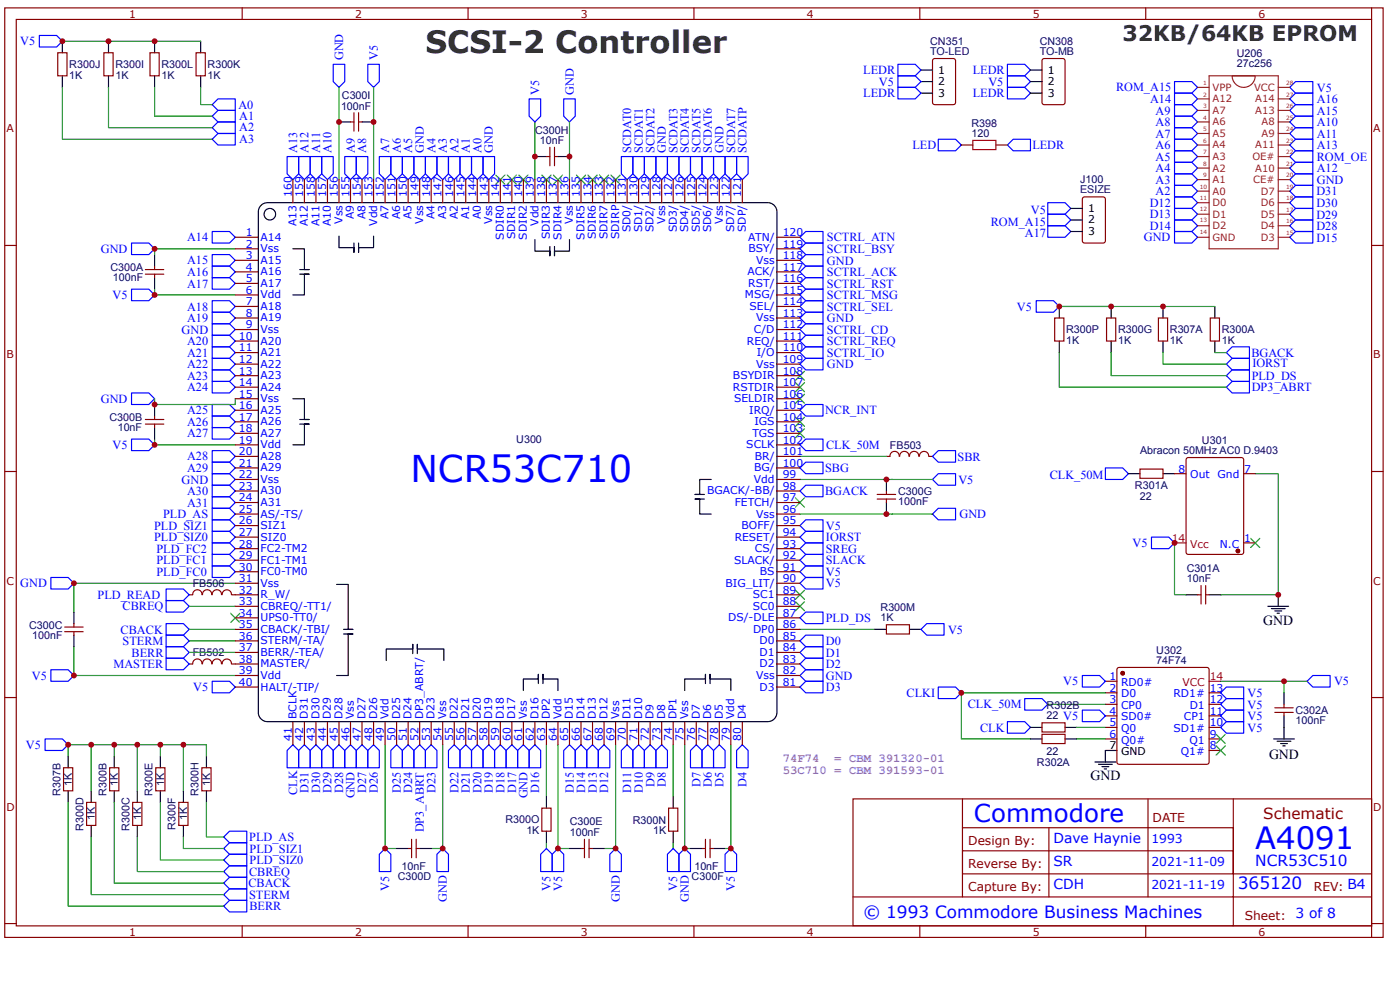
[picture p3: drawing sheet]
<svg xmlns="http://www.w3.org/2000/svg" width="297mm" height="210mm" viewBox="0 0 297 210" stroke-linecap="round" stroke-linejoin="round" font-family="sans-serif">
<defs><g id="words">
<text font-size="7.8" fill="#00f" x="87.1" y="102.1">NCR53C710</text>
<text font-size="6.5" fill="#333" x="90.3" y="11.2">SCSI-2 Controller</text>
<text font-size="6.5" fill="#00f" x="266.3" y="179.9">A4091</text>
<text font-size="5.2" fill="#00f" x="206.6" y="174.3">Commodore</text>
<text font-size="4.6" fill="#333" x="238.2" y="8.7">32KB/64KB EPROM</text>
<g font-size="3.6" fill="#00f">
<text x="262.6" y="188.4">365120</text>
<text x="183.2" y="194.6">© 1993 Commodore Business Machines</text>
</g>
<text font-size="3.3" fill="#800" x="268" y="173.5">Schematic</text>
<text font-size="3.3" fill="#00f" x="266.3" y="183.6">NCR53C510</text>
<g font-size="2.9">
<text x="268" y="132.5">GND</text>
<text x="269.2" y="160.9">GND</text>
<text x="231.3" y="165.5">GND</text>
</g>
<g font-size="2.9" fill="#00f">
<text x="223.5" y="178.7">Dave Haynie</text>
<text x="223.5" y="183.6">SR</text>
<text x="223.5" y="188.4">CDH</text>
</g>
<g font-size="2.6" fill="#00f">
<text x="4.3" y="9.6">V5</text>
<text x="72.8" y="12.8" transform="rotate(-90 72.8 12.8)">GND</text>
<text x="80.1" y="12.8" transform="rotate(-90 80.1 12.8)">V5</text>
<text x="183.2" y="15.7">LEDR</text>
<text x="206.4" y="15.7">LEDR</text>
<text x="50.6" y="23.1">A0</text>
<text x="114.4" y="20.1" transform="rotate(-90 114.4 20.1)">V5</text>
<text x="121.7" y="20.1" transform="rotate(-90 121.7 20.1)">GND</text>
<text x="183.2" y="20.6">LEDR</text>
<text x="186.5" y="18.2">V5</text>
<text x="206.4" y="20.6">LEDR</text>
<text x="209.7" y="18.2">V5</text>
<text x="236.8" y="19.4">ROM_A15</text>
<text x="244" y="21.8">A14</text>
<text x="279.4" y="21.9">A16</text>
<text x="279.4" y="19.4">V5</text>
<text x="50.7" y="25.5">A1</text>
<text x="50.7" y="27.9">A2</text>
<text x="245.1" y="24.3">A9</text>
<text x="245.1" y="26.7">A8</text>
<text x="245.1" y="29.2">A7</text>
<text x="279.4" y="24.3">A15</text>
<text x="279.4" y="26.7">A10</text>
<text x="279.4" y="29.2">A11</text>
<text x="50.7" y="30.4">A3</text>
<text x="63" y="32.4" transform="rotate(-90 63 32.4)">A13</text>
<text x="65.5" y="32.4" transform="rotate(-90 65.5 32.4)">A12</text>
<text x="67.9" y="32.4" transform="rotate(-90 67.9 32.4)">A11</text>
<text x="70.4" y="32.4" transform="rotate(-90 70.4 32.4)">A10</text>
<text x="75.2" y="32.4" transform="rotate(-90 75.2 32.4)">A9</text>
<text x="77.7" y="32.4" transform="rotate(-90 77.7 32.4)">A8</text>
<text x="82.6" y="32.4" transform="rotate(-90 82.6 32.4)">A7</text>
<text x="85" y="32.4" transform="rotate(-90 85 32.4)">A6</text>
<text x="87.5" y="32.4" transform="rotate(-90 87.5 32.4)">A5</text>
<text x="89.9" y="32.4" transform="rotate(-90 89.9 32.4)">GND</text>
<text x="92.4" y="32.4" transform="rotate(-90 92.4 32.4)">A4</text>
<text x="94.8" y="32.4" transform="rotate(-90 94.8 32.4)">A3</text>
<text x="97.3" y="32.4" transform="rotate(-90 97.3 32.4)">A2</text>
<text x="99.7" y="32.4" transform="rotate(-90 99.7 32.4)">A1</text>
<text x="102.1" y="32.4" transform="rotate(-90 102.1 32.4)">A0</text>
<text x="104.6" y="32.4" transform="rotate(-90 104.6 32.4)">GND</text>
<text x="133.9" y="32.4" transform="rotate(-90 133.9 32.4)">SCDAT0</text>
<text x="136.4" y="32.4" transform="rotate(-90 136.4 32.4)">SCDAT1</text>
<text x="138.8" y="32.4" transform="rotate(-90 138.8 32.4)">SCDAT2</text>
<text x="141.3" y="32.4" transform="rotate(-90 141.3 32.4)">GND</text>
<text x="143.7" y="32.4" transform="rotate(-90 143.7 32.4)">SCDAT3</text>
<text x="146.2" y="32.4" transform="rotate(-90 146.2 32.4)">SCDAT4</text>
<text x="148.6" y="32.4" transform="rotate(-90 148.6 32.4)">SCDAT5</text>
<text x="151" y="32.4" transform="rotate(-90 151 32.4)">SCDAT6</text>
<text x="153.5" y="32.4" transform="rotate(-90 153.5 32.4)">GND</text>
<text x="155.9" y="32.4" transform="rotate(-90 155.9 32.4)">SCDAT7</text>
<text x="158.4" y="32.4" transform="rotate(-90 158.4 32.4)">SCDATP</text>
<text x="193.6" y="31.6">LED</text>
<text x="219" y="31.6">LEDR</text>
<text x="245.1" y="31.7">A6</text>
<text x="245.1" y="34.1">A5</text>
<text x="279.4" y="31.6">A13</text>
<text x="279.4" y="34.1">ROM_OE</text>
<text x="245.1" y="36.5">A4</text>
<text x="245.1" y="39">A3</text>
<text x="245.1" y="41.4">A2</text>
<text x="279.3" y="41.4">D31</text>
<text x="279.4" y="36.5">A12</text>
<text x="279.4" y="39">GND</text>
<text x="210.2" y="47.9">ROM_A15</text>
<text x="218.7" y="45.4">V5</text>
<text x="243.9" y="43.9">D12</text>
<text x="243.9" y="46.3">D13</text>
<text x="279.3" y="46.3">D29</text>
<text x="279.3" y="43.9">D30</text>
<text x="21.4" y="53.6">GND</text>
<text x="39.7" y="51.2">A14</text>
<text x="175.4" y="51.2">SCTRL_ATN</text>
<text x="175.4" y="53.6">SCTRL_BSY</text>
<text x="217.4" y="50.3">A17</text>
<text x="242.7" y="51.2">GND</text>
<text x="243.9" y="48.7">D14</text>
<text x="279.3" y="51.2">D15</text>
<text x="279.3" y="48.7">D28</text>
<text x="39.7" y="56.1">A15</text>
<text x="39.7" y="58.5">A16</text>
<text x="175.4" y="56.1">GND</text>
<text x="175.4" y="58.5">SCTRL_ACK</text>
<text x="23.9" y="63.4">V5</text>
<text x="39.7" y="61">A17</text>
<text x="39.7" y="65.8">A18</text>
<text x="175.4" y="61">SCTRL_RST</text>
<text x="175.4" y="63.4">SCTRL_MSG</text>
<text x="175.4" y="65.9">SCTRL_SEL</text>
<text x="215.7" y="65.9">V5</text>
<text x="38.5" y="70.7">GND</text>
<text x="39.7" y="68.3">A19</text>
<text x="175.4" y="70.8">SCTRL_CD</text>
<text x="175.4" y="68.3">GND</text>
<text x="39.7" y="73.2">A20</text>
<text x="39.7" y="75.6">A21</text>
<text x="175.4" y="73.2">SCTRL_REQ</text>
<text x="175.4" y="75.6">SCTRL_IO</text>
<text x="265.5" y="75.6">BGACK</text>
<text x="265.7" y="77.9">IORST</text>
<text x="39.7" y="78.1">A22</text>
<text x="39.7" y="80.5">A23</text>
<text x="39.7" y="83">A24</text>
<text x="175.4" y="78.1">GND</text>
<text x="265.5" y="80.5">PLD_DS</text>
<text x="265.5" y="83">DP3_ABRT</text>
<text x="21.4" y="85.4">GND</text>
<text x="39.7" y="87.8">A25</text>
<text x="175" y="87.9">NCR_INT</text>
<text x="23.9" y="95.2">V5</text>
<text x="39.7" y="90.3">A26</text>
<text x="39.7" y="92.7">A27</text>
<text x="175.2" y="95.2">CLK_50M</text>
<text x="39.7" y="97.6">A28</text>
<text x="39.7" y="100.1">A29</text>
<text x="175" y="100.1">SBG</text>
<text x="203.2" y="97.6">SBR</text>
<text x="222.7" y="101.6">CLK_50M</text>
<text x="38.5" y="102.5">GND</text>
<text x="39.7" y="105">A30</text>
<text x="39.7" y="107.4">A31</text>
<text x="175" y="105">BGACK</text>
<text x="203.3" y="102.5">V5</text>
<text x="32.7" y="112.3">PLD_SIZ1</text>
<text x="34.6" y="109.9">PLD_AS</text>
<text x="175.2" y="112.3">V5</text>
<text x="203.6" y="109.9">GND</text>
<text x="32.7" y="114.7">PLD_SIZ0</text>
<text x="33.2" y="117.2">PLD_FC2</text>
<text x="33.2" y="119.6">PLD_FC1</text>
<text x="175.2" y="117.2">SREG</text>
<text x="175.2" y="119.6">SLACK</text>
<text x="175.2" y="114.8">IORST</text>
<text x="240.3" y="116">V5</text>
<text x="4.3" y="124.5">GND</text>
<text x="33.2" y="122.1">PLD_FC0</text>
<text x="175.2" y="124.5">V5</text>
<text x="175.2" y="122.1">V5</text>
<text x="20.7" y="127">PLD_READ</text>
<text x="26" y="129.4">CBREQ</text>
<text x="175.2" y="131.9">PLD_DS</text>
<text x="25.6" y="134.3">CBACK</text>
<text x="26" y="136.8">STERM</text>
<text x="175.2" y="136.7">D0</text>
<text x="201.1" y="134.3">V5</text>
<text x="24.1" y="141.6">MASTER</text>
<text x="27.9" y="139.2">BERR</text>
<text x="175.2" y="139.2">D1</text>
<text x="175.2" y="141.6">D2</text>
<text x="6.8" y="144.1">V5</text>
<text x="41" y="146.6">V5</text>
<text x="175.2" y="144.1">GND</text>
<text x="175.2" y="146.5">D3</text>
<text x="192.3" y="147.8">CLKI</text>
<text x="225.6" y="145.3">V5</text>
<text x="264.7" y="147.8">V5</text>
<text x="283" y="145.3">V5</text>
<text x="205.3" y="150.2">CLK_50M</text>
<text x="207.9" y="155.1">CLK</text>
<text x="225.6" y="152.6">V5</text>
<text x="264.7" y="150.2">V5</text>
<text x="264.7" y="152.7">V5</text>
<text x="264.7" y="155.1">V5</text>
<text x="5.5" y="158.8">V5</text>
<text x="138.8" y="166.8" transform="rotate(-90 138.8 166.8)">D9</text>
<text x="141.3" y="166.8" transform="rotate(-90 141.3 166.8)">D8</text>
<text x="148.6" y="166.8" transform="rotate(-90 148.6 166.8)">D7</text>
<text x="151" y="166.8" transform="rotate(-90 151 166.8)">D6</text>
<text x="153.5" y="166.8" transform="rotate(-90 153.5 166.8)">D5</text>
<text x="158.4" y="166.8" transform="rotate(-90 158.4 166.8)">D4</text>
<text x="63" y="168.6" transform="rotate(-90 63 168.6)">CLK</text>
<text x="65.5" y="168" transform="rotate(-90 65.5 168)">D31</text>
<text x="67.9" y="168" transform="rotate(-90 67.9 168)">D30</text>
<text x="70.4" y="168" transform="rotate(-90 70.4 168)">D29</text>
<text x="72.8" y="168" transform="rotate(-90 72.8 168)">D28</text>
<text x="75.2" y="169.3" transform="rotate(-90 75.2 169.3)">GND</text>
<text x="77.7" y="168" transform="rotate(-90 77.7 168)">D27</text>
<text x="80.1" y="168" transform="rotate(-90 80.1 168)">D26</text>
<text x="85" y="168" transform="rotate(-90 85 168)">D25</text>
<text x="87.5" y="168" transform="rotate(-90 87.5 168)">D24</text>
<text x="92.4" y="168" transform="rotate(-90 92.4 168)">D23</text>
<text x="97.3" y="168" transform="rotate(-90 97.3 168)">D22</text>
<text x="99.7" y="168" transform="rotate(-90 99.7 168)">D21</text>
<text x="102.1" y="168" transform="rotate(-90 102.1 168)">D20</text>
<text x="104.6" y="168" transform="rotate(-90 104.6 168)">D19</text>
<text x="107" y="168" transform="rotate(-90 107 168)">D18</text>
<text x="109.5" y="168" transform="rotate(-90 109.5 168)">D17</text>
<text x="111.9" y="169.3" transform="rotate(-90 111.9 169.3)">GND</text>
<text x="114.4" y="168" transform="rotate(-90 114.4 168)">D16</text>
<text x="121.7" y="168" transform="rotate(-90 121.7 168)">D15</text>
<text x="124.1" y="168" transform="rotate(-90 124.1 168)">D14</text>
<text x="126.6" y="168" transform="rotate(-90 126.6 168)">D13</text>
<text x="129" y="168" transform="rotate(-90 129 168)">D12</text>
<text x="133.9" y="168" transform="rotate(-90 133.9 168)">D11</text>
<text x="136.4" y="168" transform="rotate(-90 136.4 168)">D10</text>
<text x="52.9" y="178.3">PLD_AS</text>
<text x="89.9" y="176.5" transform="rotate(-90 89.9 176.5)">DP3_ABRT</text>
<text x="244.3" y="178.7">1993</text>
<text x="52.8" y="185.7">CBREQ</text>
<text x="52.9" y="183.2">PLD_SIZ0</text>
<text x="52.9" y="180.8">PLD_SIZ1</text>
<text x="244.3" y="183.6">2021-11-09</text>
<text x="52.7" y="188.1">CBACK</text>
<text x="52.9" y="190.6">STERM</text>
<text x="82.6" y="188.8" transform="rotate(-90 82.6 188.8)">V5</text>
<text x="94.8" y="191.3" transform="rotate(-90 94.8 191.3)">GND</text>
<text x="116.8" y="188.8" transform="rotate(-90 116.8 188.8)">V5</text>
<text x="119.2" y="188.8" transform="rotate(-90 119.2 188.8)">V5</text>
<text x="131.5" y="191.3" transform="rotate(-90 131.5 191.3)">GND</text>
<text x="143.7" y="188.8" transform="rotate(-90 143.7 188.8)">V5</text>
<text x="146.1" y="191.3" transform="rotate(-90 146.1 191.3)">GND</text>
<text x="155.9" y="188.8" transform="rotate(-90 155.9 188.8)">V5</text>
<text x="244.3" y="188.4">2021-11-19</text>
<text x="52.9" y="193">BERR</text>
</g>
<g font-size="2.6" fill="#f0f">
<text x="166" y="161.6">74F74</text>
<text x="177" y="161.6">= CBM 391320-01</text>
<text x="166" y="164.2">53C710 = CBM 391593-01</text>
</g>
<g font-size="2.6" fill="#800">
<text x="205.4" y="179.2">Design By:</text>
<text x="244.5" y="174.3">DATE</text>
<text x="205.4" y="184">Reverse By:</text>
<text x="205.4" y="188.9">Capture By:</text>
<text x="278.8" y="188.9">REV: B4</text>
<text x="264.1" y="195.1">Sheet: 3 of 8</text>
</g>
<g font-size="2.3" fill="#800">
<text x="27.4" y="3.8">1</text>
<text x="75.3" y="3.8">2</text>
<text x="123.3" y="3.8">3</text>
<text x="171.2" y="3.8">4</text>
<text x="219.1" y="3.8">5</text>
<text x="267" y="3.8">6</text>
<text x="1.4" y="28.1">A</text>
<text x="291.3" y="28.1">A</text>
<text x="1.4" y="76">B</text>
<text x="291.3" y="76">B</text>
<text x="1.4" y="123.9">C</text>
<text x="291.3" y="123.9">C</text>
<text x="1.4" y="171.8">D</text>
<text x="291.3" y="171.8">D</text>
<text x="27.4" y="198.4">1</text>
<text x="75.3" y="198.4">2</text>
<text x="123.3" y="198.4">3</text>
<text x="171.2" y="198.4">4</text>
<text x="219.1" y="198.4">5</text>
<text x="267" y="198.4">6</text>
</g>
<g font-size="2.3" fill="#000080">
<text x="197.3" y="11.7">TO-LED</text>
<text x="197.3" y="9.5">CN351</text>
<text x="220.6" y="11.7">TO-MB</text>
<text x="220.6" y="9.5">CN308</text>
<text x="262.4" y="12">U206</text>
<text x="14.7" y="16.6">1K</text>
<text x="14.7" y="14.5">R300J</text>
<text x="24.5" y="16.6">1K</text>
<text x="24.5" y="14.5">R300I</text>
<text x="34.3" y="16.6">1K</text>
<text x="34.3" y="14.5">R300L</text>
<text x="44" y="16.6">1K</text>
<text x="44" y="14.5">R300K</text>
<text x="262.4" y="14.1">27c256</text>
<text x="72.3" y="23.2">100nF</text>
<text x="72.5" y="21">C300I</text>
<text x="113.5" y="28.4">C300H</text>
<text x="206.1" y="29">120</text>
<text x="206.1" y="26.9">R398</text>
<text x="114.5" y="30.6">10nF</text>
<text x="229.1" y="41">ESIZE</text>
<text x="229.1" y="38.8">J100</text>
<text x="23.4" y="57.5">C300A</text>
<text x="23.9" y="59.7">100nF</text>
<text x="226.2" y="70.7">R300P</text>
<text x="237.2" y="70.7">R300G</text>
<text x="248.2" y="70.7">R307A</text>
<text x="259.2" y="70.7">R300A</text>
<text x="226.2" y="72.9">1K</text>
<text x="237.2" y="72.8">1K</text>
<text x="248.2" y="72.9">1K</text>
<text x="259.2" y="72.9">1K</text>
<text x="23.2" y="89.2">C300B</text>
<text x="25" y="91.4">10nF</text>
<text x="109.5" y="93.9">U300</text>
<text x="188.8" y="95.2">FB503</text>
<text x="255" y="94.1">U301</text>
<text x="241.9" y="96.3">Abracon 50MHz AC0 D.9403</text>
<text x="190.6" y="107">100nF</text>
<text x="190.6" y="104.9">C300G</text>
<text x="240.8" y="103.6">R301A</text>
<text x="241.8" y="106.1">22</text>
<text x="40.9" y="124.5">FB506</text>
<text x="251.8" y="123.4">10nF</text>
<text x="251.8" y="121.2">C301A</text>
<text x="186.8" y="131.7">1K</text>
<text x="186.8" y="129.5">R300M</text>
<text x="6.2" y="133.3">C300C</text>
<text x="6.8" y="135.4">100nF</text>
<text x="40.9" y="139.2">FB502</text>
<text x="245.3" y="140.8">74F74</text>
<text x="245.3" y="138.6">U302</text>
<text x="222" y="152.5">22</text>
<text x="222" y="150.3">R302B</text>
<text x="274.8" y="153.6">100nF</text>
<text x="274.8" y="151.3">C302A</text>
<text x="222" y="160.1">22</text>
<text x="15.3" y="166.6" transform="rotate(-90 15.3 166.6)">1K</text>
<text x="25" y="166.6" transform="rotate(-90 25 166.6)">1K</text>
<text x="34.8" y="166.6" transform="rotate(-90 34.8 166.6)">1K</text>
<text x="44.6" y="166.6" transform="rotate(-90 44.6 166.6)">1K</text>
<text x="220" y="162.5">R302A</text>
<text x="12.8" y="168.7" transform="rotate(-90 12.8 168.7)">R307B</text>
<text x="20.1" y="173.9" transform="rotate(-90 20.1 173.9)">1K</text>
<text x="22.6" y="168.7" transform="rotate(-90 22.6 168.7)">R300B</text>
<text x="29.9" y="173.9" transform="rotate(-90 29.9 173.9)">1K</text>
<text x="32.4" y="168.7" transform="rotate(-90 32.4 168.7)">R300E</text>
<text x="39.7" y="173.9" transform="rotate(-90 39.7 173.9)">1K</text>
<text x="42.1" y="168.8" transform="rotate(-90 42.1 168.8)">R300H</text>
<text x="17.7" y="176.1" transform="rotate(-90 17.7 176.1)">R300D</text>
<text x="27.5" y="176.1" transform="rotate(-90 27.5 176.1)">R300C</text>
<text x="37.3" y="176" transform="rotate(-90 37.3 176)">R300F</text>
<text x="107.2" y="174.6">R300O</text>
<text x="111.7" y="176.8">1K</text>
<text x="120.9" y="177.2">100nF</text>
<text x="120.9" y="175">C300E</text>
<text x="134.2" y="174.6">R300N</text>
<text x="138.6" y="176.8">1K</text>
<text x="85.2" y="184.3">10nF</text>
<text x="147.3" y="184.3">10nF</text>
<text x="84.4" y="186.5">C300D</text>
<text x="146.7" y="186.5">C300F</text>
</g>
<g font-size="2.3">
<text x="199.1" y="15.6">1</text>
<text x="222.3" y="15.6">1</text>
<text x="199.1" y="20.5">3</text>
<text x="199.1" y="18">2</text>
<text x="222.3" y="20.5">3</text>
<text x="222.3" y="18">2</text>
<text x="230.8" y="44.9">1</text>
<text x="230.8" y="47.4">2</text>
<text x="230.8" y="49.8">3</text>
<text x="235.4" y="158.9">7</text>
<text x="237.9" y="160.1">GND</text>
</g>
<g font-size="2.3" fill="#00f">
<text x="61.9" y="41.8" transform="rotate(-90 61.9 41.8)">160</text>
<text x="64.3" y="41.7" transform="rotate(-90 64.3 41.7)">159</text>
<text x="66.8" y="41.7" transform="rotate(-90 66.8 41.7)">158</text>
<text x="69.2" y="41.8" transform="rotate(-90 69.2 41.8)">157</text>
<text x="71.7" y="41.7" transform="rotate(-90 71.7 41.7)">156</text>
<text x="74.1" y="41.7" transform="rotate(-90 74.1 41.7)">155</text>
<text x="76.6" y="41.7" transform="rotate(-90 76.6 41.7)">154</text>
<text x="79" y="41.7" transform="rotate(-90 79 41.7)">153</text>
<text x="81.5" y="41.8" transform="rotate(-90 81.5 41.8)">152</text>
<text x="83.9" y="41.7" transform="rotate(-90 83.9 41.7)">151</text>
<text x="86.3" y="41.7" transform="rotate(-90 86.3 41.7)">150</text>
<text x="88.8" y="41.7" transform="rotate(-90 88.8 41.7)">149</text>
<text x="91.2" y="41.7" transform="rotate(-90 91.2 41.7)">148</text>
<text x="93.7" y="41.8" transform="rotate(-90 93.7 41.8)">147</text>
<text x="96.1" y="41.7" transform="rotate(-90 96.1 41.7)">146</text>
<text x="98.6" y="41.7" transform="rotate(-90 98.6 41.7)">145</text>
<text x="101" y="41.8" transform="rotate(-90 101 41.8)">144</text>
<text x="103.5" y="41.7" transform="rotate(-90 103.5 41.7)">143</text>
<text x="105.9" y="41.8" transform="rotate(-90 105.9 41.8)">142</text>
<text x="108.3" y="41.7" transform="rotate(-90 108.3 41.7)">141</text>
<text x="110.8" y="41.7" transform="rotate(-90 110.8 41.7)">140</text>
<text x="113.2" y="41.8" transform="rotate(-90 113.2 41.8)">139</text>
<text x="115.7" y="41.7" transform="rotate(-90 115.7 41.7)">138</text>
<text x="118.1" y="41.7" transform="rotate(-90 118.1 41.7)">137</text>
<text x="120.6" y="41.7" transform="rotate(-90 120.6 41.7)">136</text>
<text x="123" y="41.7" transform="rotate(-90 123 41.7)">135</text>
<text x="125.5" y="41.8" transform="rotate(-90 125.5 41.8)">134</text>
<text x="127.9" y="41.7" transform="rotate(-90 127.9 41.7)">133</text>
<text x="130.4" y="41.7" transform="rotate(-90 130.4 41.7)">132</text>
<text x="132.8" y="41.7" transform="rotate(-90 132.8 41.7)">131</text>
<text x="135.2" y="41.7" transform="rotate(-90 135.2 41.7)">130</text>
<text x="137.7" y="41.8" transform="rotate(-90 137.7 41.8)">129</text>
<text x="140.1" y="41.7" transform="rotate(-90 140.1 41.7)">128</text>
<text x="142.6" y="41.7" transform="rotate(-90 142.6 41.7)">127</text>
<text x="145" y="41.8" transform="rotate(-90 145 41.8)">126</text>
<text x="147.5" y="41.7" transform="rotate(-90 147.5 41.7)">125</text>
<text x="149.9" y="41.8" transform="rotate(-90 149.9 41.8)">124</text>
<text x="152.4" y="41.7" transform="rotate(-90 152.4 41.7)">123</text>
<text x="154.8" y="41.7" transform="rotate(-90 154.8 41.7)">122</text>
<text x="157.2" y="41.8" transform="rotate(-90 157.2 41.8)">121</text>
<text x="62.9" y="47.9" transform="rotate(-90 62.9 47.9)">A13</text>
<text x="65.3" y="47.9" transform="rotate(-90 65.3 47.9)">A12</text>
<text x="67.8" y="47.9" transform="rotate(-90 67.8 47.9)">A11</text>
<text x="70.2" y="47.9" transform="rotate(-90 70.2 47.9)">A10</text>
<text x="72.7" y="47.4" transform="rotate(-90 72.7 47.4)">Vss</text>
<text x="75.1" y="46.5" transform="rotate(-90 75.1 46.5)">A9</text>
<text x="77.5" y="46.5" transform="rotate(-90 77.5 46.5)">A8</text>
<text x="80" y="47.9" transform="rotate(-90 80 47.9)">Vdd</text>
<text x="82.4" y="46.5" transform="rotate(-90 82.4 46.5)">A7</text>
<text x="84.9" y="46.5" transform="rotate(-90 84.9 46.5)">A6</text>
<text x="87.3" y="46.5" transform="rotate(-90 87.3 46.5)">A5</text>
<text x="89.8" y="47.4" transform="rotate(-90 89.8 47.4)">Vss</text>
<text x="92.2" y="46.5" transform="rotate(-90 92.2 46.5)">A4</text>
<text x="94.7" y="46.5" transform="rotate(-90 94.7 46.5)">A3</text>
<text x="97.1" y="46.5" transform="rotate(-90 97.1 46.5)">A2</text>
<text x="99.5" y="46.5" transform="rotate(-90 99.5 46.5)">A1</text>
<text x="102" y="46.5" transform="rotate(-90 102 46.5)">A0</text>
<text x="104.4" y="47.4" transform="rotate(-90 104.4 47.4)">Vss</text>
<text x="114.2" y="47.9" transform="rotate(-90 114.2 47.9)">Vdd</text>
<text x="121.6" y="47.4" transform="rotate(-90 121.6 47.4)">Vss</text>
<text x="141.1" y="47.4" transform="rotate(-90 141.1 47.4)">Vss</text>
<text x="153.3" y="47.4" transform="rotate(-90 153.3 47.4)">Vss</text>
<text x="52.1" y="50.1">1</text>
<text x="52.1" y="52.5">2</text>
<text x="55.3" y="51">A14</text>
<text x="55.3" y="53.5">Vss</text>
<text x="106.9" y="50.8" transform="rotate(-90 106.9 50.8)">SDIR0</text>
<text x="109.3" y="50.8" transform="rotate(-90 109.3 50.8)">SDIR1</text>
<text x="111.8" y="50.8" transform="rotate(-90 111.8 50.8)">SDIR2</text>
<text x="116.7" y="50.8" transform="rotate(-90 116.7 50.8)">SDIR3</text>
<text x="119.1" y="50.8" transform="rotate(-90 119.1 50.8)">SDIR4</text>
<text x="124" y="50.8" transform="rotate(-90 124 50.8)">SDIR5</text>
<text x="126.4" y="50.8" transform="rotate(-90 126.4 50.8)">SDIR6</text>
<text x="128.9" y="50.8" transform="rotate(-90 128.9 50.8)">SDIR7</text>
<text x="131.3" y="50.7" transform="rotate(-90 131.3 50.7)">SDIRP</text>
<text x="133.8" y="49.3" transform="rotate(-90 133.8 49.3)">SD0/</text>
<text x="136.2" y="49.3" transform="rotate(-90 136.2 49.3)">SD1/</text>
<text x="138.7" y="49.3" transform="rotate(-90 138.7 49.3)">SD2/</text>
<text x="143.6" y="49.3" transform="rotate(-90 143.6 49.3)">SD3/</text>
<text x="146" y="49.3" transform="rotate(-90 146 49.3)">SD4/</text>
<text x="148.4" y="49.3" transform="rotate(-90 148.4 49.3)">SD5/</text>
<text x="150.9" y="49.3" transform="rotate(-90 150.9 49.3)">SD6/</text>
<text x="155.8" y="49.3" transform="rotate(-90 155.8 49.3)">SD7/</text>
<text x="158.2" y="49.2" transform="rotate(-90 158.2 49.2)">SDP/</text>
<text x="158.8" y="51">ATN/</text>
<text x="158.8" y="53.5">BSY/</text>
<text x="166" y="52.5">119</text>
<text x="166" y="50.1">120</text>
<text x="52.1" y="55">3</text>
<text x="52.1" y="57.4">4</text>
<text x="52.1" y="59.8">5</text>
<text x="55.3" y="55.9">A15</text>
<text x="55.3" y="58.4">A16</text>
<text x="158.6" y="58.4">ACK/</text>
<text x="160.4" y="55.9">Vss</text>
<text x="166" y="59.8">116</text>
<text x="166" y="57.4">117</text>
<text x="166" y="55">118</text>
<text x="52.1" y="62.3">6</text>
<text x="52.1" y="64.7">7</text>
<text x="55.3" y="60.8">A17</text>
<text x="55.3" y="63.3">Vdd</text>
<text x="55.3" y="65.7">A18</text>
<text x="158" y="63.3">MSG/</text>
<text x="158.7" y="60.8">RST/</text>
<text x="159" y="65.7">SEL/</text>
<text x="166" y="64.7">114</text>
<text x="166" y="62.3">115</text>
<text x="52.1" y="67.2">8</text>
<text x="52.1" y="69.6">9</text>
<text x="55.3" y="68.2">A19</text>
<text x="55.3" y="70.6">Vss</text>
<text x="159.9" y="70.6">C/D</text>
<text x="160.4" y="68.2">Vss</text>
<text x="166" y="69.6">112</text>
<text x="166" y="67.2">113</text>
<text x="50.7" y="72.1">10</text>
<text x="50.7" y="74.5">11</text>
<text x="50.7" y="77">12</text>
<text x="55.3" y="73">A20</text>
<text x="55.3" y="75.5">A21</text>
<text x="55.3" y="77.9">A22</text>
<text x="158.5" y="73">REQ/</text>
<text x="160.4" y="77.9">Vss</text>
<text x="160.5" y="75.5">I/O</text>
<text x="166" y="77">109</text>
<text x="166" y="74.5">110</text>
<text x="166" y="72.1">111</text>
<text x="50.7" y="79.4">13</text>
<text x="50.7" y="81.8">14</text>
<text x="55.3" y="80.4">A23</text>
<text x="55.3" y="82.8">A24</text>
<text x="155.5" y="82.8">RSTDIR</text>
<text x="155.5" y="80.4">BSYDIR</text>
<text x="166" y="81.8">107</text>
<text x="166" y="79.4">108</text>
<text x="50.7" y="84.3">15</text>
<text x="50.7" y="86.7">16</text>
<text x="50.7" y="89.2">17</text>
<text x="55.3" y="85.3">Vss</text>
<text x="55.3" y="87.7">A25</text>
<text x="155.8" y="85.3">SELDIR</text>
<text x="159" y="87.7">IRQ/</text>
<text x="166" y="89.2">104</text>
<text x="166" y="86.7">105</text>
<text x="166" y="84.3">106</text>
<text x="50.7" y="91.6">18</text>
<text x="50.7" y="94.1">19</text>
<text x="55.3" y="90.2">A26</text>
<text x="55.3" y="92.6">A27</text>
<text x="55.3" y="95">Vdd</text>
<text x="158.3" y="95">SCLK</text>
<text x="159.6" y="92.6">TGS</text>
<text x="160" y="90.2">IGS</text>
<text x="166" y="94.1">102</text>
<text x="166" y="91.6">103</text>
<text x="50.7" y="96.5">20</text>
<text x="50.7" y="99">21</text>
<text x="50.7" y="101.4">22</text>
<text x="55.3" y="97.5">A28</text>
<text x="55.3" y="99.9">A29</text>
<text x="160" y="99.9">BG/</text>
<text x="160.1" y="97.5">BR/</text>
<text x="166" y="101.4">99</text>
<text x="166" y="99">100</text>
<text x="166" y="96.5">101</text>
<text x="250" y="100.2">8</text>
<text x="252.5" y="101.4">Out</text>
<text x="258.3" y="101.4">Gnd</text>
<text x="264" y="100.2">7</text>
<text x="50.7" y="103.9">23</text>
<text x="50.7" y="106.3">24</text>
<text x="55.3" y="102.4">Vss</text>
<text x="55.3" y="104.8">A30</text>
<text x="55.3" y="107.3">A31</text>
<text x="150" y="104.8">BGACK/-BB/</text>
<text x="155.9" y="107.3">FETCH/</text>
<text x="159.9" y="102.4">Vdd</text>
<text x="166" y="106.3">97</text>
<text x="166" y="103.9">98</text>
<text x="50.7" y="108.7">25</text>
<text x="50.7" y="111.2">26</text>
<text x="50.7" y="113.6">27</text>
<text x="55.3" y="109.7">AS/-TS/</text>
<text x="55.3" y="112.2">SIZ1</text>
<text x="157.3" y="112.2">BOFF/</text>
<text x="160.4" y="109.7">Vss</text>
<text x="166" y="113.6">94</text>
<text x="166" y="111.2">95</text>
<text x="166" y="108.7">96</text>
<text x="50.7" y="116.1">28</text>
<text x="50.7" y="118.5">29</text>
<text x="55.3" y="114.6">SIZ0</text>
<text x="55.3" y="117.1">FC2-TM2</text>
<text x="55.3" y="119.5">FC1-TM1</text>
<text x="155.7" y="119.5">SLACK/</text>
<text x="155.9" y="114.6">RESET/</text>
<text x="160.1" y="117.1">CS/</text>
<text x="166" y="118.5">92</text>
<text x="166" y="116.1">93</text>
<text x="258.8" y="116.1">N.C</text>
<text x="264" y="114.9">1</text>
<text x="50.7" y="121">30</text>
<text x="50.7" y="123.4">31</text>
<text x="50.7" y="125.9">32</text>
<text x="55.3" y="121.9">FC0-TM0</text>
<text x="55.3" y="124.4">Vss</text>
<text x="153.9" y="124.4">BIG_LIT/</text>
<text x="161.2" y="121.9">BS</text>
<text x="166" y="125.9">89</text>
<text x="166" y="123.4">90</text>
<text x="166" y="121">91</text>
<text x="50.7" y="128.3">33</text>
<text x="50.7" y="130.7">34</text>
<text x="55.3" y="126.8">R_W/</text>
<text x="55.3" y="129.3">CBREQ/-TT1/</text>
<text x="55.3" y="131.7">UPS0-TT0/</text>
<text x="154.5" y="131.7">DS/-DLE</text>
<text x="159.7" y="129.3">SC0</text>
<text x="159.7" y="126.8">SC1</text>
<text x="166" y="130.7">87</text>
<text x="166" y="128.3">88</text>
<text x="50.7" y="133.2">35</text>
<text x="50.7" y="135.6">36</text>
<text x="55.3" y="134.2">CBACK/-TBI/</text>
<text x="55.3" y="136.6">STERM/-TA/</text>
<text x="159.8" y="134.2">DP0</text>
<text x="161.1" y="136.6">D0</text>
<text x="166" y="135.6">85</text>
<text x="166" y="133.2">86</text>
<text x="50.7" y="138.1">37</text>
<text x="50.7" y="140.5">38</text>
<text x="50.7" y="143">39</text>
<text x="55.3" y="139.1">BERR/-TEA/</text>
<text x="55.3" y="141.5">MASTER/</text>
<text x="55.3" y="144">Vdd</text>
<text x="160.4" y="144">Vss</text>
<text x="161.1" y="141.5">D2</text>
<text x="161.1" y="139.1">D1</text>
<text x="166" y="143">82</text>
<text x="166" y="140.5">83</text>
<text x="166" y="138.1">84</text>
<text x="50.7" y="145.4">40</text>
<text x="55.3" y="146.4">HALT/-TIP/</text>
<text x="161.1" y="146.4">D3</text>
<text x="166" y="145.4">81</text>
<text x="235.4" y="149.1">3</text>
<text x="235.4" y="146.6">2</text>
<text x="235.4" y="144.2">1</text>
<text x="237.9" y="147.9">D0</text>
<text x="237.9" y="145.4">RD0#</text>
<text x="248.9" y="147.9">RD1#</text>
<text x="256.6" y="146.6">13</text>
<text x="256.6" y="149.1">12</text>
<text x="62.9" y="152.5" transform="rotate(-90 62.9 152.5)">BCLK</text>
<text x="65.3" y="152.5" transform="rotate(-90 65.3 152.5)">D31</text>
<text x="67.8" y="152.5" transform="rotate(-90 67.8 152.5)">D30</text>
<text x="70.2" y="152.5" transform="rotate(-90 70.2 152.5)">D29</text>
<text x="72.6" y="152.5" transform="rotate(-90 72.6 152.5)">D28</text>
<text x="75.1" y="152.5" transform="rotate(-90 75.1 152.5)">Vss</text>
<text x="77.5" y="152.5" transform="rotate(-90 77.5 152.5)">D27</text>
<text x="80" y="152.5" transform="rotate(-90 80 152.5)">D26</text>
<text x="82.4" y="152.5" transform="rotate(-90 82.4 152.5)">Vdd</text>
<text x="84.9" y="152.5" transform="rotate(-90 84.9 152.5)">D25</text>
<text x="87.3" y="152.5" transform="rotate(-90 87.3 152.5)">D24</text>
<text x="89.8" y="152.5" transform="rotate(-90 89.8 152.5)">DP3_ABRT/</text>
<text x="92.2" y="152.5" transform="rotate(-90 92.2 152.5)">D23</text>
<text x="94.7" y="152.5" transform="rotate(-90 94.7 152.5)">Vss</text>
<text x="97.1" y="152.5" transform="rotate(-90 97.1 152.5)">D22</text>
<text x="99.5" y="152.5" transform="rotate(-90 99.5 152.5)">D21</text>
<text x="102" y="152.5" transform="rotate(-90 102 152.5)">D20</text>
<text x="104.4" y="152.5" transform="rotate(-90 104.4 152.5)">D19</text>
<text x="106.9" y="152.5" transform="rotate(-90 106.9 152.5)">D18</text>
<text x="109.3" y="152.5" transform="rotate(-90 109.3 152.5)">D17</text>
<text x="111.8" y="152.5" transform="rotate(-90 111.8 152.5)">Vss</text>
<text x="114.2" y="152.5" transform="rotate(-90 114.2 152.5)">D16</text>
<text x="116.7" y="152.5" transform="rotate(-90 116.7 152.5)">DP2</text>
<text x="119.1" y="152.5" transform="rotate(-90 119.1 152.5)">Vdd</text>
<text x="121.5" y="152.5" transform="rotate(-90 121.5 152.5)">D15</text>
<text x="124" y="152.5" transform="rotate(-90 124 152.5)">D14</text>
<text x="126.4" y="152.5" transform="rotate(-90 126.4 152.5)">D13</text>
<text x="128.9" y="152.5" transform="rotate(-90 128.9 152.5)">D12</text>
<text x="131.3" y="152.5" transform="rotate(-90 131.3 152.5)">Vss</text>
<text x="133.8" y="152.5" transform="rotate(-90 133.8 152.5)">D11</text>
<text x="136.2" y="152.5" transform="rotate(-90 136.2 152.5)">D10</text>
<text x="138.7" y="152.5" transform="rotate(-90 138.7 152.5)">D9</text>
<text x="141.1" y="152.5" transform="rotate(-90 141.1 152.5)">D8</text>
<text x="143.6" y="152.5" transform="rotate(-90 143.6 152.5)">DP1</text>
<text x="146" y="152.5" transform="rotate(-90 146 152.5)">Vss</text>
<text x="148.4" y="152.5" transform="rotate(-90 148.4 152.5)">D7</text>
<text x="150.9" y="152.5" transform="rotate(-90 150.9 152.5)">D6</text>
<text x="153.3" y="152.5" transform="rotate(-90 153.3 152.5)">D5</text>
<text x="155.8" y="152.5" transform="rotate(-90 155.8 152.5)">Vdd</text>
<text x="158.2" y="152.5" transform="rotate(-90 158.2 152.5)">D4</text>
<text x="235.4" y="154">5</text>
<text x="235.4" y="151.5">4</text>
<text x="237.9" y="155.2">Q0</text>
<text x="237.9" y="152.8">SD0#</text>
<text x="237.9" y="150.3">CP0</text>
<text x="249" y="155.2">SD1#</text>
<text x="251.2" y="152.8">CP1</text>
<text x="252.4" y="150.3">D1</text>
<text x="256.6" y="151.5">11</text>
<text x="256.6" y="154">10</text>
<text x="61.9" y="157.1" transform="rotate(-90 61.9 157.1)">41</text>
<text x="64.3" y="157.1" transform="rotate(-90 64.3 157.1)">42</text>
<text x="66.8" y="157.1" transform="rotate(-90 66.8 157.1)">43</text>
<text x="69.2" y="157.1" transform="rotate(-90 69.2 157.1)">44</text>
<text x="71.7" y="157.1" transform="rotate(-90 71.7 157.1)">45</text>
<text x="74.1" y="157.1" transform="rotate(-90 74.1 157.1)">46</text>
<text x="76.6" y="157.1" transform="rotate(-90 76.6 157.1)">47</text>
<text x="79" y="157.1" transform="rotate(-90 79 157.1)">48</text>
<text x="81.5" y="157.1" transform="rotate(-90 81.5 157.1)">49</text>
<text x="83.9" y="157.1" transform="rotate(-90 83.9 157.1)">50</text>
<text x="86.3" y="157.1" transform="rotate(-90 86.3 157.1)">51</text>
<text x="88.8" y="157.1" transform="rotate(-90 88.8 157.1)">52</text>
<text x="91.2" y="157.1" transform="rotate(-90 91.2 157.1)">53</text>
<text x="93.7" y="157.1" transform="rotate(-90 93.7 157.1)">54</text>
<text x="96.1" y="157.1" transform="rotate(-90 96.1 157.1)">55</text>
<text x="98.6" y="157.1" transform="rotate(-90 98.6 157.1)">56</text>
<text x="101" y="157.1" transform="rotate(-90 101 157.1)">57</text>
<text x="103.5" y="157.1" transform="rotate(-90 103.5 157.1)">58</text>
<text x="105.9" y="157.1" transform="rotate(-90 105.9 157.1)">59</text>
<text x="108.3" y="157.1" transform="rotate(-90 108.3 157.1)">60</text>
<text x="110.8" y="157.1" transform="rotate(-90 110.8 157.1)">61</text>
<text x="113.2" y="157.1" transform="rotate(-90 113.2 157.1)">62</text>
<text x="115.7" y="157.1" transform="rotate(-90 115.7 157.1)">63</text>
<text x="118.1" y="157.1" transform="rotate(-90 118.1 157.1)">64</text>
<text x="120.6" y="157.1" transform="rotate(-90 120.6 157.1)">65</text>
<text x="123" y="157.1" transform="rotate(-90 123 157.1)">66</text>
<text x="125.5" y="157.1" transform="rotate(-90 125.5 157.1)">67</text>
<text x="127.9" y="157.1" transform="rotate(-90 127.9 157.1)">68</text>
<text x="130.4" y="157.1" transform="rotate(-90 130.4 157.1)">69</text>
<text x="132.8" y="157.1" transform="rotate(-90 132.8 157.1)">70</text>
<text x="135.2" y="157.1" transform="rotate(-90 135.2 157.1)">71</text>
<text x="137.7" y="157.1" transform="rotate(-90 137.7 157.1)">72</text>
<text x="140.1" y="157.1" transform="rotate(-90 140.1 157.1)">73</text>
<text x="142.6" y="157.1" transform="rotate(-90 142.6 157.1)">74</text>
<text x="145" y="157.1" transform="rotate(-90 145 157.1)">75</text>
<text x="147.5" y="157.1" transform="rotate(-90 147.5 157.1)">76</text>
<text x="149.9" y="157.1" transform="rotate(-90 149.9 157.1)">77</text>
<text x="152.4" y="157.1" transform="rotate(-90 152.4 157.1)">78</text>
<text x="154.8" y="157.1" transform="rotate(-90 154.8 157.1)">79</text>
<text x="157.2" y="157.1" transform="rotate(-90 157.2 157.1)">80</text>
<text x="235.4" y="156.4">6</text>
<text x="237.9" y="157.6">Q0#</text>
<text x="250.5" y="160.1">Q1#</text>
<text x="252.4" y="157.6">Q1</text>
<text x="256.6" y="156.4">9</text>
<text x="256.6" y="158.9">8</text>
</g>
<g font-size="2.3" fill="#f00">
<text x="248.6" y="114.9">14</text>
<text x="252.5" y="116.1">Vcc</text>
<text x="250.9" y="145.4">VCC</text>
<text x="256.6" y="144.2">14</text>
</g>
<g font-size="2.1" fill="#8d2323">
<text x="257.2" y="21.7">A12</text>
<text x="257.2" y="19.3">VPP</text>
<text x="266" y="19.3">VCC</text>
<text x="266.3" y="21.7">A14</text>
<text x="257.2" y="29">A5</text>
<text x="257.2" y="26.6">A6</text>
<text x="257.2" y="24.1">A7</text>
<text x="266.3" y="24.1">A13</text>
<text x="267.7" y="26.6">A8</text>
<text x="267.7" y="29">A9</text>
<text x="257.2" y="33.9">A3</text>
<text x="257.2" y="31.5">A4</text>
<text x="265.7" y="33.9">OE#</text>
<text x="266.3" y="31.5">A11</text>
<text x="257.2" y="41.3">A0</text>
<text x="257.2" y="38.8">A1</text>
<text x="257.2" y="36.4">A2</text>
<text x="265.9" y="38.8">CE#</text>
<text x="266.3" y="36.4">A10</text>
<text x="267.5" y="41.3">D7</text>
<text x="257.2" y="46.1">D1</text>
<text x="257.2" y="43.7">D0</text>
<text x="267.5" y="43.7">D6</text>
<text x="267.5" y="46.1">D5</text>
<text x="257.2" y="51">GND</text>
<text x="257.2" y="48.6">D2</text>
<text x="267.5" y="48.6">D4</text>
<text x="267.5" y="51">D3</text>
</g>
<g font-size="1.2" fill="#8d2323">
<text x="255.3" y="20.5">2</text>
<text x="255.3" y="22.9">3</text>
<text x="255.3" y="18">1</text>
<text x="272.9" y="22.9">26</text>
<text x="272.9" y="20.5">27</text>
<text x="272.9" y="18">28</text>
<text x="255.3" y="27.8">5</text>
<text x="255.3" y="25.4">4</text>
<text x="272.9" y="27.8">24</text>
<text x="272.9" y="25.4">25</text>
<text x="255.3" y="35.1">8</text>
<text x="255.3" y="32.7">7</text>
<text x="255.3" y="30.3">6</text>
<text x="272.8" y="35.2">21</text>
<text x="272.9" y="32.7">22</text>
<text x="272.9" y="30.3">23</text>
<text x="254.6" y="40">10</text>
<text x="255.3" y="37.6">9</text>
<text x="272.8" y="37.6">20</text>
<text x="272.8" y="40">19</text>
<text x="254.6" y="47.1">13</text>
<text x="254.6" y="44.7">12</text>
<text x="254.6" y="42.5">11</text>
<text x="272.8" y="42.5">18</text>
<text x="272.8" y="44.9">17</text>
<text x="272.8" y="47.4">16</text>
<text x="254.6" y="49.6">14</text>
<text x="272.8" y="49.8">15</text>
</g>
</g></defs>
<g fill="none" stroke="#800" stroke-width=".24">
<path d="M1 1.7h292.4v197h-292.4zM3.5 4.1h287.5v192.2h-287.5zM51.4 1.7v2.4M99.3 1.7v2.4M147.2 1.7v2.4M195.1 1.7v2.4M198 12.6l.3-.2h3.9l.5 .3v9l-.3 .5h-4.1l-.4-.3-.1-9zM243.1 1.7v2.4M291 1.7v2.4M1 52h2.5M291 52h2.4M1 100h2.5"/>
<path d="M291 100h2.4M1 147.9h2.5M234.5 146.9h2.5M234.5 149.3h2.5M234.5 151.8h2.5M234.5 154.2h2.5M234.5 156.7h2.5M234.5 144.4h2.5M256.5 146.9h2.5M256.5 149.3h2.5M256.5 151.8h2.5M256.5 154.2h2.5"/>
<path d="M256.5 156.7h2.5M256.5 159.1h2.5M291 147.9h2.4M181 169.4h110v26.9h-110zM204.2 175.5h57.4v14.7h-57.4zM204.2 169.4v6.1M222.5 175.5v14.7M243.6 169.4v20.8M261.6 169.4v15.9h29.4M1 195.8h2.5M51.4 196.3v2.4M99.3 196.3v2.4"/>
<path d="M147.2 196.3v2.4M181 190.2h23.2M195.1 196.3v2.4M204.2 180.4h57.4v4.9h-57.4zM243.1 196.3v2.4M291 196.3v2.4M291 195.8h2.4M291 190.2h-29.4v6.1"/>
</g>
<g fill="none" stroke="#080" stroke-width=".24">
<path d="M71.9 25.9v12.2M79.2 25.9v12.2M113.5 25.9v12.2M120.8 25.9v12.2M169.7 109h19.6M169.7 101.6h19.6M15.7 137.1v6.1h34.2M169.7 133.4h15.9M81.7 157.9v22h2.4M93.9 157.9v22h-2.4M115.9 157.9v11M118.4 157.9v22h2.4"/>
<path d="M130.6 157.9v22h-2.5M142.8 157.9v11M145.3 157.9v22h1.2M115.9 178.7v1.2M142.8 178.7v1.2"/>
</g>
<g fill="none" stroke="#00f" stroke-width=".24">
<path d="M70.7 13.6h2.4v3.7l-1.2 1.2-1.2-1.2zM78 13.6h2.5v3.7l-1.3 1.2-1.2-1.2zM273.6 18.5l1.2-1.2h3.7v2.4h-3.7zM87.8 33.2h2.5v3.7l-1.3 1.2-1.2-1.2zM102.5 33.2h2.4v3.7l-1.2 1.2-1.2-1.2zM112.3 21h2.4v3.6l-1.2 1.3-1.2-1.3zM119.6 21h2.4v3.6l-1.2 1.3-1.2-1.3zM131.8 33.2h2.5v3.7l-1.3 1.2-1.2-1.2zM134.3 33.2h2.4v3.7l-1.2 1.2-1.2-1.2zM136.7 33.2h2.5v3.7l-1.3 1.2-1.2-1.2zM139.2 33.2h2.4v3.7l-1.2 1.2-1.2-1.2zM141.6 33.2h2.4v3.7l-1.2 1.2-1.2-1.2z"/>
<path d="M144 33.2h2.5v3.7l-1.2 1.2-1.3-1.2zM146.5 33.2h2.4v3.7l-1.2 1.2-1.2-1.2zM148.9 33.2h2.5v3.7l-1.2 1.2-1.3-1.2zM151.4 33.2h2.4v3.7l-1.2 1.2-1.2-1.2zM156.3 33.2h2.4v3.7l-1.2 1.2-1.2-1.2zM27.9 51.5h3.7l1.2 1.2-1.2 1.3h-3.7zM169.7 55.2l1.2-1.2h3.7v2.4h-3.7zM169.7 57.6l1.2-1.2h3.7v2.5h-3.7zM169.7 50.3l1.2-1.2h3.7v2.4h-3.7zM169.7 52.7l1.2-1.2h3.7v2.5h-3.7zM27.9 61.3h3.7l1.2 1.2-1.2 1.3h-3.7zM45 68.6h3.7l1.2 1.3-1.2 1.2h-3.7z"/>
<path d="M169.7 77.2l1.2-1.2h3.7v2.4h-3.7zM169.7 69.9l1.2-1.3h3.7v2.5h-3.7zM169.7 72.3l1.2-1.2h3.7v2.4h-3.7zM169.7 74.8l1.2-1.3h3.7v2.5h-3.7zM169.7 67.4l1.2-1.2h3.7v2.4h-3.7zM169.7 60.1l1.2-1.2h3.7v2.4h-3.7zM169.7 62.5l1.2-1.2h3.7v2.5h-3.7zM169.7 65l1.2-1.2h3.7v2.4h-3.7zM27.9 93.1h3.7l1.2 1.2-1.2 1.2h-3.7zM27.9 83.3h3.7l1.2 1.2-1.2 1.3h-3.7zM45 100.4h3.7l1.2 1.2-1.2 1.3h-3.7zM197.8 101.6l1.3-1.2h3.6v2.5h-3.6z"/>
<path d="M197.8 109l1.3-1.2h3.6v2.4h-3.6zM10.8 122.4h3.7l1.2 1.3-1.2 1.2h-3.7zM169.7 123.7l1.2-1.3h3.7v2.5h-3.7zM169.7 121.2l1.2-1.2h3.7v2.4h-3.7zM10.8 142h3.7l1.2 1.2-1.2 1.2h-3.7zM74.4 157.9l1.2 1.2v3.7h-2.5v-3.7zM109.8 159.1l1.2-1.2 1.3 1.2v3.7h-2.5zM169.7 143.2l1.2-1.2h3.7v2.4h-3.7zM81.7 179.9l1.2 1.2v3.7h-2.4v-3.7zM93.9 179.9l1.2 1.2v3.7h-2.4v-3.7zM118.4 179.9l1.2 1.2v3.7h-2.5v-3.7zM130.6 179.9l1.2 1.2v3.7h-2.4v-3.7z"/>
<path d="M142.8 179.9l1.2 1.2v3.7h-2.4v-3.7zM145.3 179.9l1.2 1.2v3.7h-2.5v-3.7zM155 179.9l1.3 1.2v3.7h-2.5v-3.7z"/>
</g>
<g fill="#000">
<path d="M105.2 37.1l1.9 2zM105.2 39.1l1.9-2z"/>
<path d="M107.6 37.1l2 2zM109.6 37.1l-2 2z"/>
<path d="M110.1 37.1l1.9 2zM112 37.1l-1.9 2z"/>
<path d="M114.9 37.1l2 2zM116.9 37.1l-2 2z"/>
<path d="M117.4 37.1l1.9 2zM119.3 37.1l-1.9 2z"/>
<path d="M122.3 37.1l1.9 2zM122.3 39.1l1.9-2z"/>
<path d="M124.7 37.1l2 2zM126.7 37.1l-2 2z"/>
<path d="M127.2 37.1l1.9 2zM129.1 37.1l-1.9 2z"/>
<path d="M129.6 37.1l2 2zM131.6 37.1l-2 2z"/>
<path d="M168.7 78.7l2 1.9zM170.7 78.7l-2 1.9z"/>
<path d="M168.7 90.9l2 1.9zM170.7 90.9l-2 1.9z"/>
<path d="M168.7 88.4l2 2zM170.7 88.4l-2 2z"/>
<path d="M168.7 81.1l2 2zM170.7 81.1l-2 2z"/>
<path d="M168.7 83.6l2 1.9zM170.7 83.6l-2 1.9z"/>
<path d="M168.7 105.6l2 1.9zM170.7 105.6l-2 1.9z"/>
<path d="M48.9 130l2 2zM50.9 130l-2 2z"/>
<path d="M168.7 125.1l2 2zM170.7 125.1l-2 2z"/>
<path d="M168.7 127.6l2 1.9zM170.7 127.6l-2 1.9z"/>
</g>
<g fill="none" stroke="#3c3" stroke-width=".24">
<path d="M105.2 37.1l1.9 2M107.1 37.1l-1.9 2M107.6 37.1l2 2M109.6 37.1l-2 2M110.1 37.1l1.9 2M112 37.1l-1.9 2M114.9 37.1l2 2M116.9 37.1l-2 2M117.4 37.1l1.9 2M119.3 37.1l-1.9 2M122.3 37.1l1.9 2M124.2 37.1l-1.9 2"/>
<path d="M124.7 37.1l2 2M126.7 37.1l-2 2M127.2 37.1l1.9 2M129.1 37.1l-1.9 2M129.6 37.1l2 2M131.6 37.1l-2 2M168.7 78.7l2 1.9M170.7 78.7l-2 1.9M168.7 90.9l2 1.9M168.7 88.4l2 2M168.7 81.1l2 2M168.7 83.6l2 1.9"/>
<path d="M170.7 90.9l-2 1.9M170.7 88.4l-2 2M170.7 81.1l-2 2M170.7 83.6l-2 1.9M168.7 105.6l2 1.9M170.7 105.6l-2 1.9M48.9 130l2 2M50.9 130l-2 2M168.7 125.1l2 2M168.7 127.6l2 1.9M170.7 125.1l-2 2M170.7 127.6l-2 1.9"/>
</g>
<path d="M195.4 19.7h2.4M195.4 14.9h2.4M195.4 17.3h2.4M234.5 159.1h2.5" fill="none" stroke="#000" stroke-width=".24"/>
<path d="M256.5 144.4h2.5" fill="none" stroke="#f00" stroke-width=".24"/>
<circle cx="238.2" cy="142.7" r=".37" fill="#800"/>
<g fill="none" stroke="#800" stroke-width=".24">
<path d="M237.1 141.6l.3-.1h18.6l.4 .1 .1 .4v19.6l-.1 .3-.4 .1h-18.6l-.3-.1-.1-.3v-19.6z"/>
<circle cx="238.2" cy="142.7" r=".37"/>
</g>
<circle cx="238.2" cy="142.7" r=".37" fill="#800"/>
<g fill="none" stroke="#800" stroke-width=".24">
<path d="M12.3 11.2h1.9v4.9h-1.9zM22 11.2h2v4.9h-2zM31.8 11.2h2v4.9h-2zM41.6 11.2h2v4.9h-2zM74.4 25.9h.7M75.1 23.9v3.9M76.1 23.9v3.9M76.1 25.9h.7M203.9 30.7h2.5M211.3 30.7h2.4M30.8 58.1h4M30.8 57.2h4"/>
<path d="M32.8 56.4v.8M32.8 58.1v.8M223.7 67.4h2v4.9h-2zM234.8 67.4h1.9v4.9h-1.9zM245.8 67.4h1.9v4.9h-1.9zM256.8 67.4h1.9v4.9h-1.9zM188.1 96.8h.7M188.8 96.7a.98 .98 0 0 1 1-1 .98 .98 0 0 1 1 1M190.9 96.7a.98 .98 0 0 1 1-1 .98 .98 0 0 1 .9 1M193 96.7a.98 .98 0 0 1 .9-1 .98 .98 0 0 1 1 1M195.1 96.7a.98 .98 0 0 1 .9-1 .98 .98 0 0 1 1 1M197.1 96.8h.7"/>
<path d="M241.8 99.4h4.9v2h-4.9zM13.7 133.9h3.9M13.7 132.9h3.9M15.7 132.2v.7M15.7 133.9v.8M40.1 126.1h.8M40.9 126.1a.98 .98 0 0 1 1-1.1 .98 .98 0 0 1 .9 1.1M43 126.1a.98 .98 0 0 1 .9-1.1 .98 .98 0 0 1 1 1.1M45 126.1a.98 .98 0 0 1 1-1.1 .98 .98 0 0 1 1 1.1M47.1 126.1a.98 .98 0 0 1 1-1.1 .98 .98 0 0 1 1 1.1M49.2 126.1h.7M188.1 132.5h4.8v1.9h-4.8z"/>
<path d="M254.1 126.1h.7M254.8 124.1v4M255.8 126.1h.7M255.8 124.1v4M40.1 140.8h.8M40.9 140.8a.98 .98 0 0 1 1-1.1 .98 .98 0 0 1 .9 1.1M43 140.8a.98 .98 0 0 1 .9-1.1 .98 .98 0 0 1 1 1.1M45 140.8a.98 .98 0 0 1 1-1.1 .98 .98 0 0 1 1 1.1M47.1 140.8a.98 .98 0 0 1 1-1.1 .98 .98 0 0 1 1 1.1M49.2 140.8h.7M221.1 155.7h4.8v1.9h-4.8zM221.1 153.2h4.8v2h-4.8z"/>
<path d="M270.4 150.1h4M270.4 151h4M272.4 149.3v.8M272.4 151v.8M13.5 162.8h1.9v4.9h-1.9zM18.4 170.1h1.9v4.9h-1.9zM23.3 162.8h1.9v4.9h-1.9zM28.1 170.1h2v4.9h-2zM33 162.8h2v4.9h-2zM37.9 170.1h2v4.9h-2zM42.8 162.8h2v4.9h-2zM86.6 179.9h.7"/>
<path d="M87.3 177.9v3.9M88.3 177.9v3.9M88.3 179.9h.7M114.9 171.3h2v4.9h-2zM123.3 179.9h.7M124 177.9v3.9M125 179.9h.7M125 177.9v3.9M141.8 171.3h2v4.9h-2zM148.9 179.9h.8M149.7 177.9v3.9M150.6 179.9h.8"/>
<path d="M150.6 177.9v3.9"/>
<circle cx="238.2" cy="142.7" r=".37"/>
</g>
<g fill="none" stroke="#00f" stroke-width=".24">
<path d="M8.3 7.5h3.7l1.2 1.2-1.2 1.3h-3.7zM190.5 13.6h3.7l1.2 1.3-1.2 1.2h-3.7zM190.5 18.5h3.7l1.2 1.2-1.2 1.3h-3.7zM190.5 16.1h3.7l1.2 1.2-1.2 1.2h-3.7zM213.7 13.6h3.7l1.2 1.3-1.2 1.2h-3.7zM213.7 18.5h3.7l1.2 1.2-1.2 1.3h-3.7zM213.7 16.1h3.7l1.2 1.2-1.2 1.2h-3.7zM249.2 17.3h3.6l1.3 1.2-1.3 1.2h-3.6zM249.2 19.7h3.6l1.3 1.3-1.3 1.2h-3.6zM45 24.6l1.2-1.2h3.7v2.5h-3.7zM45 29.5l1.2-1.2h3.7v2.4h-3.7zM45 22.2l1.2-1.2h3.7v2.4h-3.7z"/>
<path d="M45 27.1l1.2-1.2h3.7v2.4h-3.7zM60.9 33.2h2.5v3.7l-1.3 1.2-1.2-1.2zM63.4 33.2h2.4v3.7l-1.2 1.2-1.2-1.2zM65.8 33.2h2.4v3.7l-1.2 1.2-1.2-1.2zM68.2 33.2h2.5v3.7l-1.2 1.2-1.3-1.2zM73.1 33.2h2.5v3.7l-1.2 1.2-1.3-1.2zM75.6 33.2h2.4v3.7l-1.2 1.2-1.2-1.2zM80.5 33.2h2.4v3.7l-1.2 1.2-1.2-1.2zM82.9 33.2h2.5v3.7l-1.3 1.2-1.2-1.2zM85.4 33.2h2.4v3.7l-1.2 1.2-1.2-1.2zM90.3 33.2h2.4v3.7l-1.2 1.2-1.2-1.2zM92.7 33.2h2.4v3.7l-1.2 1.2-1.2-1.2z"/>
<path d="M95.1 33.2h2.5v3.7l-1.2 1.2-1.3-1.2zM97.6 33.2h2.4v3.7l-1.2 1.2-1.2-1.2zM100 33.2h2.5v3.7l-1.2 1.2-1.3-1.2zM153.8 33.2h2.5v3.7l-1.3 1.2-1.2-1.2zM199.1 29.5h3.6l1.2 1.2-1.2 1.3h-3.6zM213.7 30.7l1.2-1.2h3.7v2.5h-3.7zM249.2 22.2h3.6l1.3 1.2-1.3 1.2h-3.6zM249.2 24.6h3.6l1.3 1.3-1.3 1.2h-3.6zM249.2 29.5h3.6l1.3 1.2-1.3 1.3h-3.6zM249.2 27.1h3.6l1.3 1.2-1.3 1.2h-3.6zM249.2 34.4h3.6l1.3 1.2-1.3 1.3h-3.6zM249.2 32h3.6l1.3 1.2-1.3 1.2h-3.6z"/>
<path d="M249.2 36.9h3.6l1.3 1.2-1.3 1.2h-3.6zM249.2 39.3h3.6l1.3 1.2-1.3 1.2h-3.6zM273.6 35.6l1.2-1.2h3.7v2.5h-3.7zM273.6 23.4l1.2-1.2h3.7v2.4h-3.7zM273.6 21l1.2-1.3h3.7v2.5h-3.7zM273.6 28.3l1.2-1.2h3.7v2.4h-3.7zM274.8 29.5h3.7v2.5h-3.7l-1.2-1.3zM274.8 32h3.7v2.4h-3.7l-1.2-1.2zM274.8 24.6h3.7v2.5h-3.7l-1.2-1.2zM274.8 36.9h3.7v2.4h-3.7l-1.2-1.2zM45 49.1h3.7l1.2 1.2-1.2 1.2h-3.7zM45 54h3.7l1.2 1.2-1.2 1.2h-3.7z"/>
<path d="M45 56.4h3.7l1.2 1.2-1.2 1.3h-3.7zM45 58.9h3.7l1.2 1.2-1.2 1.2h-3.7zM222.3 45.4h3.6l1.3 1.2-1.3 1.3h-3.6zM222.3 47.9h3.6l1.3 1.2-1.3 1.2h-3.6zM222.3 43h3.6l1.3 1.2-1.3 1.2h-3.6zM249.2 49.1h3.6l1.3 1.2-1.3 1.2h-3.6zM249.2 41.7h3.6l1.3 1.3-1.3 1.2h-3.6zM249.2 44.2h3.6l1.3 1.2-1.3 1.2h-3.6zM249.2 46.6h3.6l1.3 1.3-1.3 1.2h-3.6zM273.6 50.3l1.2-1.2h3.7v2.4h-3.7zM273.6 45.4l1.2-1.2h3.7v2.4h-3.7zM273.6 40.5l1.2-1.2h3.7v2.4h-3.7z"/>
<path d="M274.8 46.6h3.7v2.5h-3.7l-1.2-1.2zM274.8 41.7h3.7v2.5h-3.7l-1.2-1.2zM45 63.8h3.7l1.2 1.2-1.2 1.2h-3.7zM45 66.2h3.7l1.2 1.2-1.2 1.2h-3.7zM45 71.1h3.7l1.2 1.2-1.2 1.2h-3.7zM45 73.5h3.7l1.2 1.3-1.2 1.2h-3.7zM45 76h3.7l1.2 1.2-1.2 1.2h-3.7zM45 78.4h3.7l1.2 1.2-1.2 1.3h-3.7zM219.8 63.8h3.7l1.2 1.2-1.2 1.2h-3.7zM260.2 77.2l1.2-1.2h3.7v2.4h-3.7zM261.4 73.5h3.7v2.5h-3.7l-1.2-1.2zM261.4 78.4h3.7v2.5h-3.7l-1.2-1.3z"/>
<path d="M45 80.9h3.7l1.2 1.2-1.2 1.2h-3.7zM45 85.8h3.7l1.2 1.2-1.2 1.2h-3.7zM45 88.2h3.7l1.2 1.2-1.2 1.2h-3.7zM45 90.6h3.7l1.2 1.3-1.2 1.2h-3.7zM45 95.5h3.7l1.2 1.3-1.2 1.2h-3.7zM45 98h3.7l1.2 1.2-1.2 1.2h-3.7zM169.7 87l1.2-1.2h3.7v2.4h-3.7zM169.7 99.2l1.2-1.2h3.7v2.4h-3.7zM169.7 94.3l1.2-1.2h3.7v2.4h-3.7zM197.8 96.8l1.3-1.3h3.6v2.5h-3.6zM234.5 99.2h3.7l1.2 1.2-1.2 1.2h-3.7zM260.2 82.1l1.2-1.2h3.7v2.4h-3.7z"/>
<path d="M45 102.9h3.7l1.2 1.2-1.2 1.2h-3.7zM45 105.3h3.7l1.2 1.2-1.2 1.3h-3.7zM45 107.8h3.7l1.2 1.2-1.2 1.2h-3.7zM45 110.2h3.7l1.2 1.2-1.2 1.3h-3.7zM45 112.7h3.7l1.2 1.2-1.2 1.2h-3.7zM45 115.1h3.7l1.2 1.2-1.2 1.2h-3.7zM45 117.5h3.7l1.2 1.3-1.2 1.2h-3.7zM45 120h3.7l1.2 1.2-1.2 1.2h-3.7zM169.7 104.1l1.2-1.2h3.7v2.4h-3.7zM169.7 113.9l1.2-1.2h3.7v2.4h-3.7zM169.7 116.3l1.2-1.2h3.7v2.4h-3.7zM169.7 118.8l1.2-1.3h3.7v2.5h-3.7z"/>
<path d="M169.7 111.4l1.2-1.2h3.7v2.5h-3.7zM244.3 113.9h3.7l1.2 1.2-1.2 1.2h-3.7zM35.2 137.1h3.7l1.2 1.2-1.2 1.2h-3.7zM35.2 134.7h3.7l1.2 1.2-1.2 1.2h-3.7zM35.2 127.3h3.7l1.2 1.2-1.2 1.3h-3.7zM35.2 132.2h3.7l1.2 1.2-1.2 1.3h-3.7zM35.2 139.5h3.7l1.2 1.3-1.2 1.2h-3.7zM35.2 124.9h3.7l1.2 1.2-1.2 1.2h-3.7zM169.7 135.9l1.2-1.2h3.7v2.4h-3.7zM169.7 138.3l1.2-1.2h3.7v2.4h-3.7zM169.7 131l1.2-1.2h3.7v2.4h-3.7zM195.4 133.4l1.2-1.2h3.7v2.5h-3.7z"/>
<path d="M9.6 156.7h3.6l1.3 1.2-1.3 1.2h-3.6zM45 144.4h3.7l1.2 1.3-1.2 1.2h-3.7zM60.9 159.1l1.2-1.2 1.3 1.2v3.7h-2.5zM63.4 159.1l1.2-1.2 1.2 1.2v3.7h-2.4zM65.8 159.1l1.2-1.2 1.2 1.2v3.7h-2.4zM68.2 159.1l1.3-1.2 1.2 1.2v3.7h-2.5zM70.7 159.1l1.2-1.2 1.2 1.2v3.7h-2.4zM76.8 157.9l1.2 1.2v3.7h-2.4v-3.7zM79.2 157.9l1.3 1.2v3.7h-2.5v-3.7zM82.9 159.1l1.2-1.2 1.3 1.2v3.7h-2.5zM85.4 159.1l1.2-1.2 1.2 1.2v3.7h-2.4zM87.8 159.1l1.2-1.2 1.3 1.2v3.7h-2.5z"/>
<path d="M90.3 159.1l1.2-1.2 1.2 1.2v3.7h-2.4zM96.4 157.9l1.2 1.2v3.7h-2.5v-3.7zM98.8 157.9l1.2 1.2v3.7h-2.4v-3.7zM101.3 157.9l1.2 1.2v3.7h-2.5v-3.7zM102.5 159.1l1.2-1.2 1.2 1.2v3.7h-2.4zM106.1 157.9l1.3 1.2v3.7h-2.5v-3.7zM107.4 159.1l1.2-1.2 1.2 1.2v3.7h-2.4zM113.5 157.9l1.2 1.2v3.7h-2.4v-3.7zM120.8 157.9l1.2 1.2v3.7h-2.4v-3.7zM123.3 157.9l1.2 1.2v3.7h-2.5v-3.7zM124.5 159.1l1.2-1.2 1.2 1.2v3.7h-2.4zM128.1 157.9l1.3 1.2v3.7h-2.5v-3.7z"/>
<path d="M131.8 159.1l1.2-1.2 1.3 1.2v3.7h-2.5zM135.5 157.9l1.2 1.2v3.7h-2.4v-3.7zM136.7 159.1l1.2-1.2 1.3 1.2v3.7h-2.5zM140.4 157.9l1.2 1.2v3.7h-2.4v-3.7zM147.7 157.9l1.2 1.2v3.7h-2.4v-3.7zM148.9 159.1l1.3-1.2 1.2 1.2v3.7h-2.5zM152.6 157.9l1.2 1.2v3.7h-2.4v-3.7zM157.5 157.9l1.2 1.2v3.7h-2.4v-3.7zM169.7 140.8l1.2-1.3h3.7v2.5h-3.7zM169.7 145.7l1.2-1.3h3.7v2.5h-3.7zM199.1 145.7h3.6l1.2 1.2-1.2 1.2h-3.6zM213.7 153h3.7l1.2 1.2-1.2 1.2h-3.7z"/>
<path d="M217.4 148.1h3.7l1.2 1.2-1.2 1.2h-3.7zM229.6 150.5h3.7l1.2 1.3-1.2 1.2h-3.7zM229.6 143.2h3.7l1.2 1.2-1.2 1.3h-3.7zM259 146.9l1.2-1.2h3.6v2.4h-3.6zM259 154.2l1.2-1.2h3.6v2.4h-3.6zM260.2 148.1h3.6v2.4h-3.6l-1.2-1.2zM260.2 150.5h3.6v2.5h-3.6l-1.2-1.2zM277.3 144.4l1.2-1.2h3.7v2.5h-3.7zM47.5 177.4l1.2-1.2h3.7v2.5h-3.7zM47.5 179.9l1.2-1.2h3.7v2.4h-3.7zM115.9 179.9l1.2 1.2v3.7h-2.4v-3.7zM47.5 184.8l1.2-1.2h3.7v2.4h-3.7z"/>
<path d="M47.5 182.3l1.2-1.2h3.7v2.5h-3.7zM47.5 187.2l1.2-1.2h3.7v2.4h-3.7zM47.5 189.7l1.2-1.3h3.7v2.5h-3.7zM47.5 192.1l1.2-1.2h3.7v2.4h-3.7z"/>
</g>
<g fill="#000">
<path d="M265.3 114.1l2 2zM267.3 114.1l-2 2z"/>
<path d="M258 155.7l1.9 1.9zM259.9 155.7l-1.9 1.9z"/>
<path d="M258 158.1l1.9 2zM259.9 158.1l-1.9 2z"/>
</g>
<path d="M265.3 114.1l2 2M267.3 114.1l-2 2M258 155.7l1.9 1.9M258 158.1l1.9 2M259.9 155.7l-1.9 1.9M259.9 158.1l-1.9 2" fill="none" stroke="#3c3" stroke-width=".24"/>
<g fill="none" stroke="#000" stroke-width=".24">
<path d="M13.2 8.7v2.5M13.2 16.1v2.4M23 8.7v2.5M23 16.1v2.4M32.8 8.7v2.5M32.8 16.1v2.4M42.6 8.7v2.5M42.6 16.1v2.4M71.9 25.9h2.5M76.8 25.9h2.4M32.8 54v2.4M32.8 58.9v2.4"/>
<path d="M224.7 65v2.4M224.7 72.3v2.5M235.7 65v2.4M235.7 72.3v2.5M246.7 65v2.4M246.7 72.3v2.5M257.7 65v2.4M257.7 72.3v2.5M239.4 100.4h2.4M246.7 100.4h2.5M15.7 129.8v2.4M15.7 134.7v2.4"/>
<path d="M185.6 133.4h2.5M192.9 133.4h2.5M251.6 126.1h2.5M256.5 126.1h2.5M269 128.5h4.4M269.7 129h2.9M270.4 129.5h1.5M270.9 130h.5M271.2 126.1v2.4M218.6 156.7h2.5M218.6 154.2h2.5M225.9 156.7h2.5"/>
<path d="M225.9 154.2h2.5M234.5 159.1v2.5M270.2 156.7h4.4M270.9 157.2h3M271.7 157.6h1.4M272.2 158.1h.4M272.4 146.9v2.4M272.4 151.8v4.9M14.5 160.3v2.5M14.5 167.7v2.4M19.3 167.7v2.4M19.3 175v2.4"/>
<path d="M24.2 160.3v2.5M24.2 167.7v2.4M29.1 167.7v2.4M29.1 175v2.4M34 160.3v2.5M34 167.7v2.4M38.9 167.7v2.4M38.9 175v2.4M43.8 160.3v2.5M43.8 167.7v2.4M84.1 179.9h2.5M89 179.9h2.5"/>
<path d="M115.9 168.9v2.4M115.9 176.2v2.5M120.8 179.9h2.5M125.7 179.9h2.4M142.8 168.9v2.4M142.8 176.2v2.5M146.5 179.9h2.4M151.4 179.9h2.4M232.3 161.6h4.4M233 162h3M233.8 162.5h1.4M234.3 163h.5"/>
</g>
<g fill="none" stroke="#080" stroke-width=".24">
<path d="M13.2 18.5v11h31.8M13.2 8.7h29.4M23 18.5v8.6h22M32.8 18.5v6.1h12.2M42.6 18.5v3.7h2.4M71.9 18.5v7.4M79.2 18.5v7.4M49.9 52.7h-17.1v1.3M32.8 61.3v1.2h17.1M224.7 74.8v7.3h35.5M224.7 65h33M235.7 74.8v4.8h24.5"/>
<path d="M246.7 74.8v2.4h13.5M257.7 74.8h2.5M32.8 93.1v1.2h17.1M49.9 84.5v1.3h-17.1M169.7 96.8h18.4M189.3 109h8.5M189.3 101.6h8.5M249.2 115.1v11h2.4M266.3 100.4h4.9v25.7h-12.2M40.1 138.3h9.8M40.1 135.9h9.8M40.1 133.4h9.8"/>
<path d="M40.1 128.5h9.8M49.9 123.7h-34.2v6.1M19.3 157.9v9.8M24.2 157.9v2.4M29.1 157.9v9.8M34 157.9v2.4M38.9 157.9v9.8M155 157.9v22h-1.2M222.3 149.3h12.2M228.4 156.7h6.1M228.4 154.2h6.1M234.5 146.9h-30.6v9.8h14.7"/>
<path d="M259 144.4h18.3M272.4 144.4v2.5M14.5 160.3v-2.4h29.3v2.4M14.5 170.1v22h33M19.3 177.4v12.3h28.2M24.2 170.1v17.1h23.3M29.1 177.4v7.4h18.4M34 170.1v12.2h13.5M38.9 177.4v2.5h8.6M43.8 170.1v7.3h3.7"/>
</g>
<path d="M206.4 29.8h4.9v1.9h-4.9z" fill="none" stroke="#a00000" stroke-width=".24"/>
<circle cx="262.6" cy="116.8" r=".37" fill="#800"/>
<g fill="none" stroke="#800" stroke-width=".24">
<path d="M251.8 97.1l.3-.1h11.3l.4 .2v19.9l-.2 .4h-11.5l-.4-.2-.1-19.8z"/>
<circle cx="262.6" cy="116.8" r=".37"/>
</g>
<circle cx="262.6" cy="116.8" r=".37" fill="#800"/>
<g fill="none" stroke="#800" stroke-width=".24">
<path d="M221.2 12.6l.3-.2h4l.4 .3v9l-.3 .5h-4.1l-.4-.3v-9zM62.1 38.1v4.9M64.6 38.1v4.9M67 38.1v4.9M69.5 38.1v4.9M71.9 38.1v4.9M74.4 38.1v4.9M76.8 38.1v4.9M79.2 38.1v4.9M81.7 38.1v4.9M84.1 38.1v4.9M86.6 38.1v4.9"/>
<path d="M89 38.1v4.9M91.5 38.1v4.9M93.9 38.1v4.9M96.4 38.1v4.9M98.8 38.1v4.9M101.3 38.1v4.9M103.7 38.1v4.9M106.1 38.1v4.9M108.6 38.1v4.9M111 38.1v4.9M113.5 38.1v4.9M115.9 33.2h.8"/>
<path d="M115.9 38.1v4.9M116.7 31.2v3.9M117.6 31.2v3.9M117.6 33.2h.8M118.4 38.1v4.9M120.8 38.1v4.9M123.3 38.1v4.9M125.7 38.1v4.9M128.1 38.1v4.9M130.6 38.1v4.9M133 38.1v4.9M135.5 38.1v4.9"/>
<path d="M137.9 38.1v4.9M140.4 38.1v4.9M142.8 38.1v4.9M145.3 38.1v4.9M147.7 38.1v4.9M150.2 38.1v4.9M152.6 38.1v4.9M155 38.1v4.9M157.5 38.1v4.9M49.9 50.3h4.9M49.9 52.7h4.9M49.9 55.2h4.9"/>
<path d="M49.9 57.6h4.9M164.8 50.3h4.9M164.8 52.7h4.9M164.8 55.2h4.9M164.8 57.6h4.9M229.8 41.9l.3-.2h3.9l.5 .3v9l-.3 .5h-4.1l-.4-.3-.1-9zM49.9 60.1h4.9M49.9 62.5h4.9M49.9 65h4.9M49.9 67.4h4.9M49.9 69.9h4.9M49.9 72.3h4.9"/>
<path d="M49.9 74.8h4.9M49.9 77.2h4.9M49.9 79.6h4.9M164.8 60.1h4.9M164.8 62.5h4.9M164.8 65h4.9M164.8 67.4h4.9M164.8 69.9h4.9M164.8 72.3h4.9M164.8 74.8h4.9M164.8 77.2h4.9M164.8 79.6h4.9"/>
<path d="M30.8 89.9h4M30.8 88.9h4M32.8 88.2v.7M32.8 89.9v.7M49.9 82.1h4.9M49.9 84.5h4.9M49.9 87h4.9M49.9 89.4h4.9M49.9 91.9h4.9M49.9 94.3h4.9M49.9 96.8h4.9M49.9 99.2h4.9"/>
<path d="M164.8 82.1h4.9M164.8 84.5h4.9M164.8 87h4.9M164.8 89.4h4.9M164.8 91.9h4.9M164.8 94.3h4.9M164.8 96.8h4.9M164.8 99.2h4.9M49.9 101.6h4.9M49.9 104.1h4.9M49.9 106.5h4.9M49.9 109h4.9"/>
<path d="M49.9 111.4h4.9M49.9 113.9h4.9M49.9 116.3h4.9M49.9 118.8h4.9M164.8 101.6h4.9M164.8 104.1h4.9M164.8 106.5h4.9M164.8 109h4.9M164.8 111.4h4.9M164.8 113.9h4.9M164.8 116.3h4.9M164.8 118.8h4.9"/>
<path d="M186.1 104.8h3.9M186.1 105.8h3.9M188.1 104.1v.7M188.1 105.8v.7M249.2 100.4h2.4M263.8 115.1h2.5M263.8 100.4h2.5M49.9 121.2h4.9M49.9 123.7h4.9M49.9 126.1h4.9M49.9 128.5h4.9M49.9 131h4.9"/>
<path d="M49.9 133.4h4.9M49.9 135.9h4.9M49.9 138.3h4.9M164.8 121.2h4.9M164.8 123.7h4.9M164.8 126.1h4.9M164.8 128.5h4.9M164.8 131h4.9M164.8 133.4h4.9M164.8 135.9h4.9M164.8 138.3h4.9M49.9 140.8h4.9"/>
<path d="M49.9 143.2h4.9M49.9 145.7h4.9M62.1 153v4.9M64.6 153v4.9M67 153v4.9M69.5 153v4.9M71.9 153v4.9M74.4 153v4.9M76.8 153v4.9M79.2 153v4.9M81.7 153v4.9M84.1 153v4.9"/>
<path d="M86.6 153v4.9M89 153v4.9M91.5 153v4.9M93.9 153v4.9M96.4 153v4.9M98.8 153v4.9M101.3 153v4.9M103.7 153v4.9M106.1 153v4.9M108.6 153v4.9M111 153v4.9M113.5 153v4.9"/>
<path d="M115.9 153v4.9M118.4 153v4.9M120.8 153v4.9M123.3 153v4.9M125.7 153v4.9M128.1 153v4.9M130.6 153v4.9M133 153v4.9M135.5 153v4.9M137.9 153v4.9M140.4 153v4.9M142.8 153v4.9"/>
<path d="M145.3 153v4.9M147.7 153v4.9M150.2 153v4.9M152.6 153v4.9M155 153v4.9M157.5 153v4.9M164.8 140.8h4.9M164.8 143.2h4.9M164.8 145.7h4.9"/>
<circle cx="262.6" cy="116.8" r=".37"/>
</g>
<path d="M249.2 115.1h2.4" fill="none" stroke="#f00" stroke-width=".24"/>
<g fill="none" stroke="#8d2323" stroke-width=".24">
<path d="M254.1 18.5h2.4M256.5 16.1h14.7v36.6h-14.7zM271.2 18.5h2.4M254.1 21h2.4M254.1 23.4h2.4M254.1 25.9h2.4M254.1 28.3h2.4M254.1 30.7h2.4M254.1 33.2h2.4M254.1 35.6h2.4M254.1 38.1h2.4M271.2 21h2.4"/>
<path d="M271.2 23.4h2.4M271.2 25.9h2.4M271.2 28.3h2.4M271.2 30.7h2.4M271.2 33.2h2.4M271.2 35.6h2.4M271.2 38.1h2.4M254.1 40.5h2.4M254.1 43h2.4M254.1 45.4h2.4M254.1 47.9h2.4M254.1 50.3h2.4"/>
<path d="M271.2 40.5h2.4M271.2 43h2.4M271.2 45.4h2.4M271.2 47.9h2.4M271.2 50.3h2.4"/>
</g>
<path d="M261.4 16.1h4.9a2.44 2.44 0 0 1-2.5 2.4 2.44 2.44 0 0 1-2.4-2.4z" fill="none" stroke="#802223" stroke-width=".24"/>
<g fill="none" stroke="#000" stroke-width=".24">
<path d="M218.6 19.7h2.5M218.6 14.9h2.5M218.6 17.3h2.5M113.5 33.2h2.4M118.4 33.2h2.4M55.4 43.5l.6-.4 .8-.1h106.1a1.96 1.96 0 0 1 1.9 1.9v106.1a1.96 1.96 0 0 1-1.9 2h-106.1a1.96 1.96 0 0 1-2-2v-106.1l.1-.7zM62.1 52.7h2.5v4.5h1h-2M63.6 58.1h2h-1v4.4h-2.5M71.9 50.1v2.4h3.2v1v-2M79.2 50.1v2.4h-3.1v1v-2M113.5 50.8v2.4h3.2v1v-1.9M120.8 50.8v2.4h-3.2v1v-1.9"/>
<path d="M227.2 49.1h2.4M227.2 44.2h2.4M227.2 46.6h2.4M32.8 85.8v2.4M32.8 90.6v2.5M62.1 84.5h2.5v4.4h1h-2M63.6 89.9h2h-1v4.4h-2.5M149.4 105.8h-1.9h.9v3.2h2.5M150.9 101.6h-2.5v3.2h-.9h1.9M188.1 101.6v2.5M188.1 106.5v2.5M71.4 123.9h2.5v9.5h.9h-1.9"/>
<path d="M72.9 134.4h1.9h-.9v8.8h-2.5M87.6 138.6v-2v1h-5.7v2.4M88.5 138.6v-2v1h5.7v2.4M114.2 144.9v-1.9v.9h-3.2v2.5M115.2 144.9v-1.9v.9h3.2v2.5M149.7 144.9v-1.9v.9h-4.4v2.5M150.6 144.9v-1.9v.9h4.4v2.5"/>
<circle cx="57.2" cy="45.4" r="1.22"/>
</g>
<path d="M32.8 84.5v1.3" fill="none" stroke="#080" stroke-width=".24"/>
<g fill="#c00">
<circle cx="32.8" cy="62.5" r=".61"/>
<circle cx="32.8" cy="52.7" r=".61"/>
<circle cx="32.8" cy="94.3" r=".61"/>
<circle cx="93.9" cy="179.9" r=".61"/>
<circle cx="81.7" cy="179.9" r=".61"/>
<circle cx="155" cy="179.9" r=".61"/>
<circle cx="145.3" cy="179.9" r=".61"/>
<circle cx="71.9" cy="25.9" r=".61"/>
<circle cx="79.2" cy="25.9" r=".61"/>
<circle cx="249.2" cy="115.1" r=".61"/>
<circle cx="271.2" cy="126.1" r=".61"/>
<circle cx="14.5" cy="157.9" r=".61"/>
<circle cx="19.3" cy="157.9" r=".61"/>
<circle cx="24.2" cy="157.9" r=".61"/>
<circle cx="29.1" cy="157.9" r=".61"/>
<circle cx="38.9" cy="157.9" r=".61"/>
<circle cx="34" cy="157.9" r=".61"/>
<circle cx="13.2" cy="8.7" r=".61"/>
<circle cx="32.8" cy="8.7" r=".61"/>
<circle cx="23" cy="8.7" r=".61"/>
<circle cx="235.7" cy="65" r=".61"/>
<circle cx="246.7" cy="65" r=".61"/>
<circle cx="224.7" cy="65" r=".61"/>
<circle cx="203.9" cy="146.9" r=".61"/>
<circle cx="15.7" cy="143.2" r=".61"/>
<circle cx="15.7" cy="123.7" r=".61"/>
<circle cx="272.4" cy="144.4" r=".61"/>
<circle cx="130.6" cy="179.9" r=".61"/>
<circle cx="118.4" cy="179.9" r=".61"/>
<circle cx="188.1" cy="101.6" r=".61"/>
<circle cx="188.1" cy="109" r=".61"/>
<circle cx="32.8" cy="85.8" r=".61"/>
<circle cx="120.8" cy="33.2" r=".61"/>
<circle cx="113.5" cy="33.2" r=".61"/>
</g>
<use href="#words"/>
</svg>
